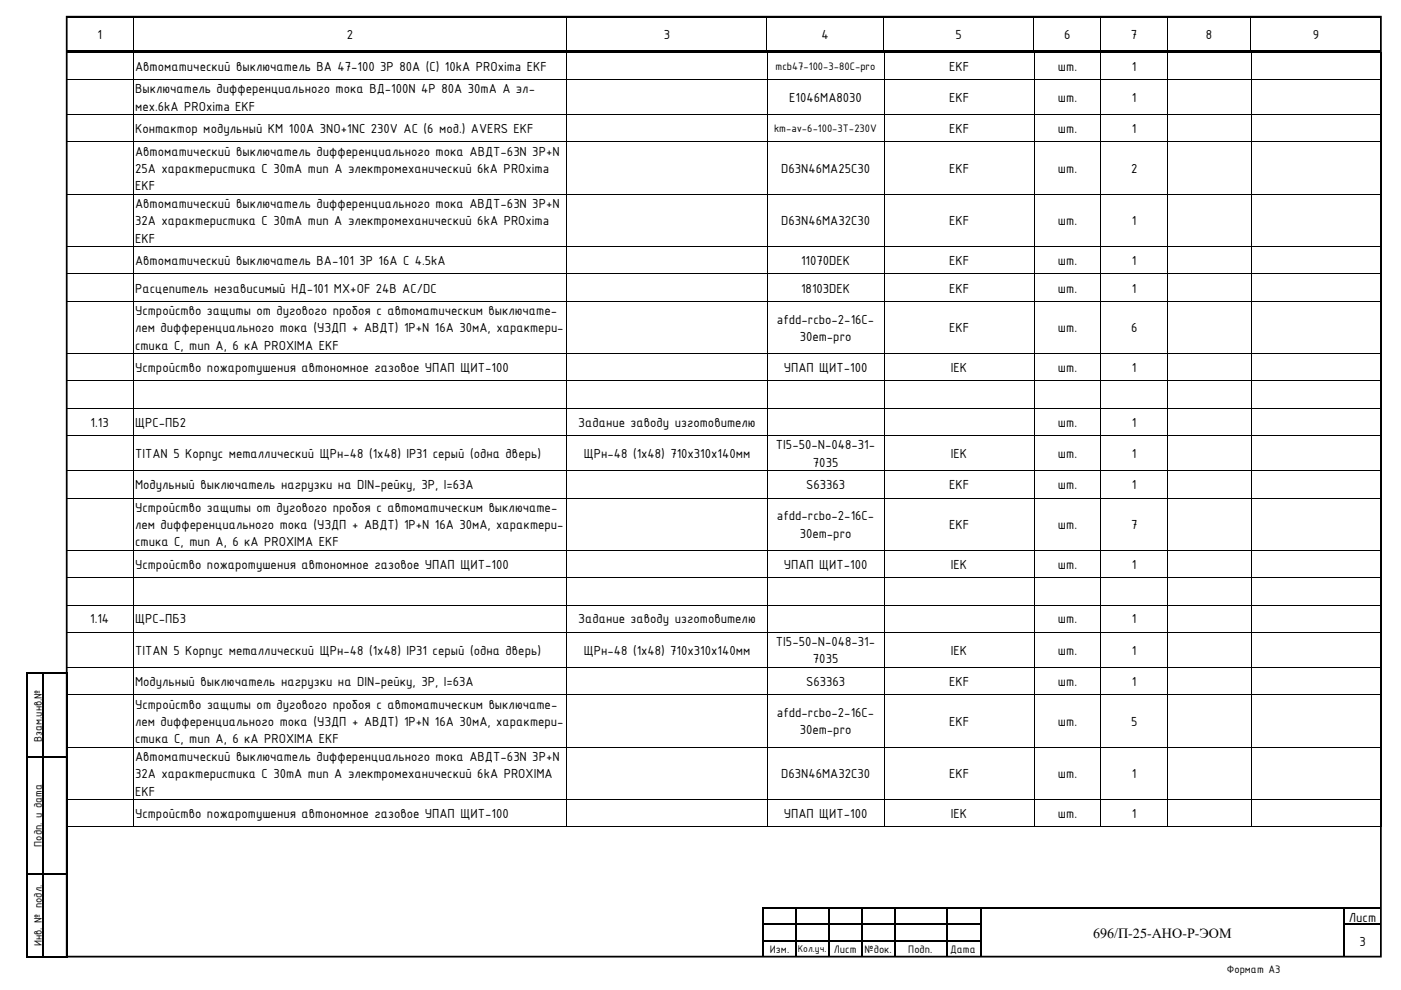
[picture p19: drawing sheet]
<svg xmlns="http://www.w3.org/2000/svg" width="420mm" height="297mm" viewBox="0 0 420 297" stroke-linecap="round" stroke-linejoin="round" font-family="sans-serif">
<defs><g id="words">
<g font-size="4.2">
<text x="29.2" y="11.7">1</text>
<text x="104" y="11.7">2</text>
<text x="199" y="11.7">3</text>
<text x="246.3" y="11.7">4</text>
<text x="286.5" y="11.7">5</text>
<text x="319" y="11.7">6</text>
<text x="339" y="11.7">7</text>
<text x="361.6" y="11.7">8</text>
<text x="393.6" y="11.7">9</text>
<text x="40.5" y="21.2">Автоматический выключатель ВА 47-100 3P 80A (C) 10kA PROxima EKF</text>
<text x="284.5" y="21.2">EKF</text>
<text x="317.2" y="21.2">шт.</text>
<text x="339.4" y="21.2">1</text>
<text x="40.5" y="28">Выключатель дифференциального тока ВД-100N 4P 80A 30mA A эл-</text>
<text x="40.5" y="33.2">мех.6kA PROxima EKF</text>
<text x="236.6" y="30.6">E1046MA8030</text>
<text x="284.5" y="30.6">EKF</text>
<text x="317.2" y="30.6">шт.</text>
<text x="339.4" y="30.6">1</text>
<text x="40.5" y="39.9">Контактор модульный КМ 100A 3NO+1NC 230V AC (6 мод.) AVERS EKF</text>
<text x="284.5" y="39.9">EKF</text>
<text x="317.2" y="39.9">шт.</text>
<text x="339.4" y="39.9">1</text>
<text x="40.5" y="46.7">Автоматический выключатель дифференциального тока АВДТ-63N 3P+N</text>
<text x="40.5" y="51.9">25A характеристика C 30mA тип A электромеханический 6kA PROxima</text>
<text x="234.2" y="51.9">D63N46MA25C30</text>
<text x="284.5" y="51.9">EKF</text>
<text x="317.2" y="51.9">шт.</text>
<text x="339.1" y="51.9">2</text>
<text x="40.5" y="57.1">EKF</text>
<text x="40.5" y="62.4">Автоматический выключатель дифференциального тока АВДТ-63N 3P+N</text>
<text x="40.5" y="67.6">32A характеристика C 30mA тип A электромеханический 6kA PROxima</text>
<text x="234.2" y="67.6">D63N46MA32C30</text>
<text x="284.5" y="67.6">EKF</text>
<text x="317.2" y="67.6">шт.</text>
<text x="339.4" y="67.6">1</text>
<text x="40.5" y="72.8">EKF</text>
<text x="40.5" y="79.6">Автоматический выключатель ВА-101 3P 16A C 4.5kA</text>
<text x="240.2" y="79.6">11070DEK</text>
<text x="284.5" y="79.6">EKF</text>
<text x="317.2" y="79.6">шт.</text>
<text x="339.4" y="79.6">1</text>
<text x="40.5" y="87.8">Расцепитель независимый НД-101 MX+OF 24B AC/DC</text>
<text x="240.2" y="87.8">18103DEK</text>
<text x="284.5" y="87.8">EKF</text>
<text x="317.2" y="87.8">шт.</text>
<text x="339.4" y="87.8">1</text>
<text x="40.5" y="94.5">Устройство защиты от дугового пробоя с автоматическим выключате-</text>
<text x="40.5" y="99.7">лем дифференциального тока (УЗДП + АВДТ) 1Р+N 16А 30мА, характери-</text>
<text x="232.9" y="97.1">afdd-rcbo-2-16C-</text>
<text x="284.5" y="99.7">EKF</text>
<text x="317.2" y="99.7">шт.</text>
<text x="339.1" y="99.7">6</text>
<text x="40.5" y="104.9">стика C, тип A, 6 кА PROXIMA EKF</text>
<text x="239.8" y="102.3">30em-pro</text>
<text x="40.5" y="111.7">Устройство пожаротушения автономное газовое УПАП ЩИТ-100</text>
<text x="235" y="111.7">УПАП ЩИТ-100</text>
<text x="285.1" y="111.7">IEK</text>
<text x="317.2" y="111.7">шт.</text>
<text x="339.4" y="111.7">1</text>
<text x="27.2" y="128">1.13</text>
<text x="40.5" y="128">ЩРС-ПБ2</text>
<text x="173.4" y="128">Задание заводу изготовителю</text>
<text x="317.2" y="128">шт.</text>
<text x="339.4" y="128">1</text>
<text x="40.5" y="137.4">TITAN 5 Корпус металлический ЩРн-48 (1х48) IP31 серый (одна дверь)</text>
<text x="175" y="137.4">ЩРн-48 (1х48) 710х310х140мм</text>
<text x="232.6" y="134.8">TI5-50-N-048-31-</text>
<text x="285.1" y="137.4">IEK</text>
<text x="317.2" y="137.4">шт.</text>
<text x="339.4" y="137.4">1</text>
<text x="243.7" y="140">7035</text>
<text x="40.5" y="146.8">Модульный выключатель нагрузки на DIN-рейку, 3Р, I=63А</text>
<text x="241.7" y="146.8">S63363</text>
<text x="284.5" y="146.8">EKF</text>
<text x="317.2" y="146.8">шт.</text>
<text x="339.4" y="146.8">1</text>
<text x="40.5" y="153.6">Устройство защиты от дугового пробоя с автоматическим выключате-</text>
<text x="40.5" y="158.7">лем дифференциального тока (УЗДП + АВДТ) 1Р+N 16А 30мА, характери-</text>
<text x="232.9" y="156.1">afdd-rcbo-2-16C-</text>
<text x="239.8" y="161.3">30em-pro</text>
<text x="284.5" y="158.7">EKF</text>
<text x="317.2" y="158.7">шт.</text>
<text x="339.1" y="158.7">7</text>
<text x="40.5" y="163.9">стика C, тип A, 6 кА PROXIMA EKF</text>
<text x="40.5" y="170.7">Устройство пожаротушения автономное газовое УПАП ЩИТ-100</text>
<text x="235" y="170.7">УПАП ЩИТ-100</text>
<text x="285.1" y="170.7">IEK</text>
<text x="317.2" y="170.7">шт.</text>
<text x="339.4" y="170.7">1</text>
<text x="27.1" y="187.1">1.14</text>
<text x="40.5" y="187.1">ЩРС-ПБ3</text>
<text x="173.4" y="187.1">Задание заводу изготовителю</text>
<text x="317.2" y="187.1">шт.</text>
<text x="339.4" y="187.1">1</text>
<text x="40.5" y="196.5">TITAN 5 Корпус металлический ЩРн-48 (1х48) IP31 серый (одна дверь)</text>
<text x="175" y="196.5">ЩРн-48 (1х48) 710х310х140мм</text>
<text x="232.6" y="193.8">TI5-50-N-048-31-</text>
<text x="285.1" y="196.5">IEK</text>
<text x="317.2" y="196.5">шт.</text>
<text x="339.4" y="196.5">1</text>
<text x="243.7" y="199">7035</text>
<text x="40.5" y="205.8">Модульный выключатель нагрузки на DIN-рейку, 3Р, I=63А</text>
<text x="241.7" y="205.8">S63363</text>
<text x="284.5" y="205.8">EKF</text>
<text x="317.2" y="205.8">шт.</text>
<text x="339.4" y="205.8">1</text>
<text x="40.5" y="212.6">Устройство защиты от дугового пробоя с автоматическим выключате-</text>
<text x="232.9" y="215.2">afdd-rcbo-2-16C-</text>
<text x="40.5" y="217.7">лем дифференциального тока (УЗДП + АВДТ) 1Р+N 16А 30мА, характери-</text>
<text x="239.8" y="220.3">30em-pro</text>
<text x="284.5" y="217.7">EKF</text>
<text x="317.2" y="217.7">шт.</text>
<text x="339.1" y="217.7">5</text>
<text x="40.5" y="223">стика C, тип A, 6 кА PROXIMA EKF</text>
<text x="40.5" y="228.3">Автоматический выключатель дифференциального тока АВДТ-63N 3P+N</text>
<text x="40.5" y="233.5">32A характеристика C 30mA тип A электромеханический 6kA PROXIMA</text>
<text x="234.2" y="233.5">D63N46MA32C30</text>
<text x="284.5" y="233.5">EKF</text>
<text x="317.2" y="233.5">шт.</text>
<text x="339.4" y="233.5">1</text>
<text x="40.5" y="238.7">EKF</text>
<text x="40.5" y="245.4">Устройство пожаротушения автономное газовое УПАП ЩИТ-100</text>
<text x="235" y="245.4">УПАП ЩИТ-100</text>
<text x="285.1" y="245.4">IEK</text>
<text x="317.2" y="245.4">шт.</text>
<text x="339.4" y="245.4">1</text>
<text x="327.7" y="281.3">696/П-25-АНО-Р-ЭОМ</text>
<text x="404.4" y="276.6">Лист</text>
<text x="407.5" y="283.8">3</text>
</g>
<g font-size="3.5">
<text x="232.5" y="21">mcb47-100-3-80C-pro</text>
<text x="232.1" y="39.7">km-av-6-100-3T-230V</text>
<text x="12.6" y="222.6" transform="rotate(-90 12.6 222.6)">Взам.инв.№</text>
<text x="12.6" y="254" transform="rotate(-90 12.6 254)">Подп. и дата</text>
<text x="12.6" y="283.8" transform="rotate(-90 12.6 283.8)">Инв. № подл.</text>
<text x="230.8" y="286">Изм.</text>
<text x="250" y="286">Лист</text>
<text x="259.2" y="286">№док.</text>
<text x="272.3" y="286">Подп.</text>
<text x="284.8" y="286">Дата</text>
<text x="367.8" y="291.8">Формат А3</text>
</g>
<text font-size="3.2" x="239.2" y="285.7">Кол.уч.</text>
</g></defs>
<g fill="#000">
<path d="M19.8 5.5h.2z" fill-rule="evenodd"/>
<path d="M19.8 5h.2v.5h-.2z" fill-rule="evenodd"/>
<path d="M19.8 15h20v.5h-20z" fill-rule="evenodd"/>
<path d="M19.9 15.5l.2 .2z" fill-rule="evenodd"/>
<path d="M19.9 15.5l.2 .2z" fill-rule="evenodd"/>
<path d="M20 5h19.8v.5h-19.8z" fill-rule="evenodd"/>
<path d="M39.8 5.5h.2z" fill-rule="evenodd"/>
<path d="M39.8 5h.5v.5h-.5z" fill-rule="evenodd"/>
<path d="M39.8 15h.5v.5h-.5z" fill-rule="evenodd"/>
<path d="M39.9 15.5l.1 .2z" fill-rule="evenodd"/>
<path d="M40.3 5h129.5v.5h-129.5z" fill-rule="evenodd"/>
<path d="M40.3 15h129.5v.5h-129.5z" fill-rule="evenodd"/>
<path d="M169.8 5.5h.2z" fill-rule="evenodd"/>
<path d="M169.8 5h.5v.5h-.5z" fill-rule="evenodd"/>
<path d="M169.8 15h.5v.5h-.5z" fill-rule="evenodd"/>
<path d="M169.9 15.5l.2 .2z" fill-rule="evenodd"/>
<path d="M170.3 5h59.6v.5h-59.6z" fill-rule="evenodd"/>
<path d="M170.3 15h59.6v.5h-59.6z" fill-rule="evenodd"/>
<path d="M229.9 5.5h.1z" fill-rule="evenodd"/>
<path d="M229.9 5h.5v.5h-.5z" fill-rule="evenodd"/>
<path d="M229.9 15h.5v.5h-.5z" fill-rule="evenodd"/>
<path d="M229.9 15.5l.2 .2z" fill-rule="evenodd"/>
<path d="M230.4 5h34.5v.5h-34.5z" fill-rule="evenodd"/>
<path d="M230.4 15h34.5v.5h-34.5z" fill-rule="evenodd"/>
<path d="M264.9 5.5h.1z" fill-rule="evenodd"/>
<path d="M264.9 5h.5v.5h-.5z" fill-rule="evenodd"/>
<path d="M264.9 15h.5v.5h-.5z" fill-rule="evenodd"/>
<path d="M264.9 15.5l.2 .2z" fill-rule="evenodd"/>
<path d="M265.4 5h44.5v.5h-44.5z" fill-rule="evenodd"/>
<path d="M265.4 15h44.5v.5h-44.5z" fill-rule="evenodd"/>
<path d="M309.9 5.5h.1z" fill-rule="evenodd"/>
<path d="M309.9 5h.5v.5h-.5z" fill-rule="evenodd"/>
<path d="M309.9 15h.5v.5h-.5z" fill-rule="evenodd"/>
<path d="M310 15.5l.1 .2z" fill-rule="evenodd"/>
<path d="M310.4 5h19.5v.5h-19.5z" fill-rule="evenodd"/>
<path d="M310.4 15h19.5v.5h-19.5z" fill-rule="evenodd"/>
<path d="M329.9 5.5h.2z" fill-rule="evenodd"/>
<path d="M329.9 5h.5v.5h-.5z" fill-rule="evenodd"/>
<path d="M329.9 15h.5v.5h-.5z" fill-rule="evenodd"/>
<path d="M330 15.5l.2 .2z" fill-rule="evenodd"/>
<path d="M330.4 5h19.5v.5h-19.5z" fill-rule="evenodd"/>
<path d="M330.4 15h19.5v.5h-19.5z" fill-rule="evenodd"/>
<path d="M349.9 5.5h.1z" fill-rule="evenodd"/>
<path d="M349.9 5h.5v.5h-.5z" fill-rule="evenodd"/>
<path d="M349.9 15h.5v.5h-.5z" fill-rule="evenodd"/>
<path d="M350 15.5l.1 .2z" fill-rule="evenodd"/>
<path d="M350.4 5h24.5v.5h-24.5z" fill-rule="evenodd"/>
<path d="M350.4 15h24.5v.5h-24.5z" fill-rule="evenodd"/>
<path d="M374.9 5.5h.2z" fill-rule="evenodd"/>
<path d="M374.9 5h.5v.5h-.5z" fill-rule="evenodd"/>
<path d="M374.9 15h.5v.5h-.5z" fill-rule="evenodd"/>
<path d="M375 15.5l.2 .2z" fill-rule="evenodd"/>
<path d="M375.4 5h38.5v.5h-38.5z" fill-rule="evenodd"/>
<path d="M375.4 15h38.5v.5h-38.5z" fill-rule="evenodd"/>
<path d="M413.9 5.5h.2z" fill-rule="evenodd"/>
<path d="M413.9 5h.2v.5h-.2z" fill-rule="evenodd"/>
<path d="M413.9 15h.2v.5h-.2z" fill-rule="evenodd"/>
<path d="M414 15.5l.1 .2z" fill-rule="evenodd"/>
<path d="M414 15.5l.1 .2z" fill-rule="evenodd"/>
<path d="M19.9 23.7l.2 .2z" fill-rule="evenodd"/>
<path d="M19.9 34.3l.2 .2z" fill-rule="evenodd"/>
<path d="M39.9 23.7l.1 .2z" fill-rule="evenodd"/>
<path d="M39.9 34.3l.1 .2z" fill-rule="evenodd"/>
<path d="M169.9 23.7l.2 .2z" fill-rule="evenodd"/>
<path d="M169.9 34.3l.2 .2z" fill-rule="evenodd"/>
<path d="M229.9 23.7l.2 .2z" fill-rule="evenodd"/>
<path d="M229.9 34.3l.2 .2z" fill-rule="evenodd"/>
<path d="M264.9 23.7l.2 .2z" fill-rule="evenodd"/>
<path d="M264.9 34.3l.2 .2z" fill-rule="evenodd"/>
<path d="M310 23.7l.1 .2z" fill-rule="evenodd"/>
<path d="M310 34.3l.1 .2z" fill-rule="evenodd"/>
<path d="M330 23.7l.2 .2z" fill-rule="evenodd"/>
<path d="M330 34.3l.2 .2z" fill-rule="evenodd"/>
<path d="M350 23.7l.1 .2z" fill-rule="evenodd"/>
<path d="M350 34.3l.1 .2z" fill-rule="evenodd"/>
<path d="M375 23.7l.2 .2z" fill-rule="evenodd"/>
<path d="M375 34.3l.2 .2z" fill-rule="evenodd"/>
<path d="M414 23.7l.1 .2z" fill-rule="evenodd"/>
<path d="M414 34.3l.1 .2z" fill-rule="evenodd"/>
<path d="M19.9 42.5l.2 .1z" fill-rule="evenodd"/>
<path d="M19.9 58.2l.2 .1z" fill-rule="evenodd"/>
<path d="M39.9 42.5l.1 .1z" fill-rule="evenodd"/>
<path d="M39.9 58.2l.1 .1z" fill-rule="evenodd"/>
<path d="M169.9 42.5l.2 .1z" fill-rule="evenodd"/>
<path d="M169.9 58.2l.2 .1z" fill-rule="evenodd"/>
<path d="M229.9 42.5l.2 .1z" fill-rule="evenodd"/>
<path d="M229.9 58.2l.2 .1z" fill-rule="evenodd"/>
<path d="M264.9 42.5l.2 .1z" fill-rule="evenodd"/>
<path d="M264.9 58.2l.2 .1z" fill-rule="evenodd"/>
<path d="M310 42.5l.1 .1z" fill-rule="evenodd"/>
<path d="M310 58.2l.1 .1z" fill-rule="evenodd"/>
<path d="M330 42.5l.2 .1z" fill-rule="evenodd"/>
<path d="M330 58.2l.2 .1z" fill-rule="evenodd"/>
<path d="M350 42.5l.1 .1z" fill-rule="evenodd"/>
<path d="M350 58.2l.1 .1z" fill-rule="evenodd"/>
<path d="M375 42.5l.2 .1z" fill-rule="evenodd"/>
<path d="M375 58.2l.2 .1z" fill-rule="evenodd"/>
<path d="M414 42.5l.1 .1z" fill-rule="evenodd"/>
<path d="M414 58.2l.1 .1z" fill-rule="evenodd"/>
<path d="M19.9 73.9l.2 .2z" fill-rule="evenodd"/>
<path d="M39.9 73.9l.1 .2z" fill-rule="evenodd"/>
<path d="M169.9 73.9l.2 .2z" fill-rule="evenodd"/>
<path d="M229.9 73.9l.2 .2z" fill-rule="evenodd"/>
<path d="M264.9 73.9l.2 .2z" fill-rule="evenodd"/>
<path d="M310 73.9l.1 .2z" fill-rule="evenodd"/>
<path d="M330 73.9l.2 .2z" fill-rule="evenodd"/>
<path d="M350 73.9l.1 .2z" fill-rule="evenodd"/>
<path d="M375 73.9l.2 .2z" fill-rule="evenodd"/>
<path d="M414 73.9l.1 .2z" fill-rule="evenodd"/>
<path d="M19.9 82.1l.2 .2z" fill-rule="evenodd"/>
<path d="M19.9 90.3l.2 .2z" fill-rule="evenodd"/>
<path d="M39.9 82.1l.1 .2z" fill-rule="evenodd"/>
<path d="M39.9 90.3l.1 .2z" fill-rule="evenodd"/>
<path d="M169.9 82.1l.2 .2z" fill-rule="evenodd"/>
<path d="M169.9 90.3l.2 .2z" fill-rule="evenodd"/>
<path d="M229.9 82.1l.2 .2z" fill-rule="evenodd"/>
<path d="M229.9 90.3l.2 .2z" fill-rule="evenodd"/>
<path d="M264.9 82.1l.2 .2z" fill-rule="evenodd"/>
<path d="M264.9 90.3l.2 .2z" fill-rule="evenodd"/>
<path d="M310 82.1l.1 .2z" fill-rule="evenodd"/>
<path d="M310 90.3l.1 .2z" fill-rule="evenodd"/>
<path d="M330 82.1l.2 .2z" fill-rule="evenodd"/>
<path d="M330 90.3l.2 .2z" fill-rule="evenodd"/>
<path d="M350 82.1l.1 .2z" fill-rule="evenodd"/>
<path d="M350 90.3l.1 .2z" fill-rule="evenodd"/>
<path d="M375 82.1l.2 .2z" fill-rule="evenodd"/>
<path d="M375 90.3l.2 .2z" fill-rule="evenodd"/>
<path d="M414 82.1l.1 .2z" fill-rule="evenodd"/>
<path d="M414 90.3l.1 .2z" fill-rule="evenodd"/>
<path d="M19.9 106l.2 .2z" fill-rule="evenodd"/>
<path d="M19.9 114.2l.2 .2z" fill-rule="evenodd"/>
<path d="M39.9 106l.1 .2z" fill-rule="evenodd"/>
<path d="M39.9 114.2l.1 .2z" fill-rule="evenodd"/>
<path d="M169.9 106l.2 .2z" fill-rule="evenodd"/>
<path d="M169.9 114.2l.2 .2z" fill-rule="evenodd"/>
<path d="M229.9 106l.2 .2z" fill-rule="evenodd"/>
<path d="M229.9 114.2l.2 .2z" fill-rule="evenodd"/>
<path d="M264.9 106l.2 .2z" fill-rule="evenodd"/>
<path d="M264.9 114.2l.2 .2z" fill-rule="evenodd"/>
<path d="M310 106l.1 .2z" fill-rule="evenodd"/>
<path d="M310 114.2l.1 .2z" fill-rule="evenodd"/>
<path d="M330 106l.2 .2z" fill-rule="evenodd"/>
<path d="M330 114.2l.2 .2z" fill-rule="evenodd"/>
<path d="M350 106l.1 .2z" fill-rule="evenodd"/>
<path d="M350 114.2l.1 .2z" fill-rule="evenodd"/>
<path d="M375 106l.2 .2z" fill-rule="evenodd"/>
<path d="M375 114.2l.2 .2z" fill-rule="evenodd"/>
<path d="M414 106l.1 .2z" fill-rule="evenodd"/>
<path d="M414 114.2l.1 .2z" fill-rule="evenodd"/>
<path d="M19.9 122.4l.2 .2z" fill-rule="evenodd"/>
<path d="M19.9 130.6l.2 .1z" fill-rule="evenodd"/>
<path d="M39.9 122.4l.1 .2z" fill-rule="evenodd"/>
<path d="M39.9 130.6l.1 .1z" fill-rule="evenodd"/>
<path d="M169.9 122.4l.2 .2z" fill-rule="evenodd"/>
<path d="M169.9 130.6l.2 .1z" fill-rule="evenodd"/>
<path d="M229.9 122.4l.2 .2z" fill-rule="evenodd"/>
<path d="M229.9 130.6l.2 .1z" fill-rule="evenodd"/>
<path d="M264.9 122.4l.2 .2z" fill-rule="evenodd"/>
<path d="M264.9 130.6l.2 .1z" fill-rule="evenodd"/>
<path d="M310 122.4l.1 .2z" fill-rule="evenodd"/>
<path d="M310 130.6l.1 .1z" fill-rule="evenodd"/>
<path d="M330 122.4l.2 .2z" fill-rule="evenodd"/>
<path d="M330 130.6l.2 .1z" fill-rule="evenodd"/>
<path d="M350 122.4l.1 .2z" fill-rule="evenodd"/>
<path d="M350 130.6l.1 .1z" fill-rule="evenodd"/>
<path d="M375 122.4l.2 .2z" fill-rule="evenodd"/>
<path d="M375 130.6l.2 .1z" fill-rule="evenodd"/>
<path d="M414 122.4l.1 .2z" fill-rule="evenodd"/>
<path d="M414 130.6l.1 .1z" fill-rule="evenodd"/>
<path d="M19.9 141.1l.2 .2z" fill-rule="evenodd"/>
<path d="M19.9 149.3l.2 .2z" fill-rule="evenodd"/>
<path d="M39.9 141.1l.1 .2z" fill-rule="evenodd"/>
<path d="M39.9 149.3l.1 .2z" fill-rule="evenodd"/>
<path d="M169.9 141.1l.2 .2z" fill-rule="evenodd"/>
<path d="M169.9 149.3l.2 .2z" fill-rule="evenodd"/>
<path d="M229.9 141.1l.2 .2z" fill-rule="evenodd"/>
<path d="M229.9 149.3l.2 .2z" fill-rule="evenodd"/>
<path d="M264.9 141.1l.2 .2z" fill-rule="evenodd"/>
<path d="M264.9 149.3l.2 .2z" fill-rule="evenodd"/>
<path d="M310 141.1l.1 .2z" fill-rule="evenodd"/>
<path d="M310 149.3l.1 .2z" fill-rule="evenodd"/>
<path d="M330 141.1l.2 .2z" fill-rule="evenodd"/>
<path d="M330 149.3l.2 .2z" fill-rule="evenodd"/>
<path d="M350 141.1l.1 .2z" fill-rule="evenodd"/>
<path d="M350 149.3l.1 .2z" fill-rule="evenodd"/>
<path d="M375 141.1l.2 .2z" fill-rule="evenodd"/>
<path d="M375 149.3l.2 .2z" fill-rule="evenodd"/>
<path d="M414 141.1l.1 .2z" fill-rule="evenodd"/>
<path d="M414 149.3l.1 .2z" fill-rule="evenodd"/>
<path d="M19.9 165l.2 .2z" fill-rule="evenodd"/>
<path d="M19.9 173.2l.2 .2z" fill-rule="evenodd"/>
<path d="M39.9 165l.1 .2z" fill-rule="evenodd"/>
<path d="M39.9 173.2l.1 .2z" fill-rule="evenodd"/>
<path d="M169.9 165l.2 .2z" fill-rule="evenodd"/>
<path d="M169.9 173.2l.2 .2z" fill-rule="evenodd"/>
<path d="M229.9 165l.2 .2z" fill-rule="evenodd"/>
<path d="M229.9 173.2l.2 .2z" fill-rule="evenodd"/>
<path d="M264.9 165l.2 .2z" fill-rule="evenodd"/>
<path d="M264.9 173.2l.2 .2z" fill-rule="evenodd"/>
<path d="M310 165l.1 .2z" fill-rule="evenodd"/>
<path d="M310 173.2l.1 .2z" fill-rule="evenodd"/>
<path d="M330 165l.2 .2z" fill-rule="evenodd"/>
<path d="M330 173.2l.2 .2z" fill-rule="evenodd"/>
<path d="M350 165l.1 .2z" fill-rule="evenodd"/>
<path d="M350 173.2l.1 .2z" fill-rule="evenodd"/>
<path d="M375 165l.2 .2z" fill-rule="evenodd"/>
<path d="M375 173.2l.2 .2z" fill-rule="evenodd"/>
<path d="M414 165l.1 .2z" fill-rule="evenodd"/>
<path d="M414 173.2l.1 .2z" fill-rule="evenodd"/>
<path d="M19.9 181.4l.2 .2z" fill-rule="evenodd"/>
<path d="M19.9 189.6l.2 .2z" fill-rule="evenodd"/>
<path d="M39.9 181.4l.1 .2z" fill-rule="evenodd"/>
<path d="M39.9 189.6l.1 .2z" fill-rule="evenodd"/>
<path d="M169.9 181.4l.2 .2z" fill-rule="evenodd"/>
<path d="M169.9 189.6l.2 .2z" fill-rule="evenodd"/>
<path d="M229.9 181.4l.2 .2z" fill-rule="evenodd"/>
<path d="M229.9 189.6l.2 .2z" fill-rule="evenodd"/>
<path d="M264.9 181.4l.2 .2z" fill-rule="evenodd"/>
<path d="M264.9 189.6l.2 .2z" fill-rule="evenodd"/>
<path d="M310 181.4l.1 .2z" fill-rule="evenodd"/>
<path d="M310 189.6l.1 .2z" fill-rule="evenodd"/>
<path d="M330 181.4l.2 .2z" fill-rule="evenodd"/>
<path d="M330 189.6l.2 .2z" fill-rule="evenodd"/>
<path d="M350 181.4l.1 .2z" fill-rule="evenodd"/>
<path d="M350 189.6l.1 .2z" fill-rule="evenodd"/>
<path d="M375 181.4l.2 .2z" fill-rule="evenodd"/>
<path d="M375 189.6l.2 .2z" fill-rule="evenodd"/>
<path d="M414 181.4l.1 .2z" fill-rule="evenodd"/>
<path d="M414 189.6l.1 .2z" fill-rule="evenodd"/>
<path d="M7.7 201.8h.6v.5h-.6z" fill-rule="evenodd"/>
<path d="M7.7 201.8h.6v.5h-.6z" fill-rule="evenodd"/>
<path d="M8.3 201.8h4.4v.5h-4.4z" fill-rule="evenodd"/>
<path d="M12.7 202.3h.6z" fill-rule="evenodd"/>
<path d="M12.7 201.8h.6v.5h-.6z" fill-rule="evenodd"/>
<path d="M13.3 201.8h6.5v.5h-6.5z" fill-rule="evenodd"/>
<path d="M19.8 201.8h.5v.5h-.5z" fill-rule="evenodd"/>
<path d="M19.8 201.8h.5v.5h-.5z" fill-rule="evenodd"/>
<path d="M19.9 200.1l.2 .2z" fill-rule="evenodd"/>
<path d="M19.9 208.3l.2 .2z" fill-rule="evenodd"/>
<path d="M39.9 200.1l.1 .2z" fill-rule="evenodd"/>
<path d="M39.9 208.3l.1 .2z" fill-rule="evenodd"/>
<path d="M169.9 200.1l.2 .2z" fill-rule="evenodd"/>
<path d="M169.9 208.3l.2 .2z" fill-rule="evenodd"/>
<path d="M229.9 200.1l.2 .2z" fill-rule="evenodd"/>
<path d="M229.9 208.3l.2 .2z" fill-rule="evenodd"/>
<path d="M264.9 200.1l.2 .2z" fill-rule="evenodd"/>
<path d="M264.9 208.3l.2 .2z" fill-rule="evenodd"/>
<path d="M310 200.1l.1 .2z" fill-rule="evenodd"/>
<path d="M310 208.3l.1 .2z" fill-rule="evenodd"/>
<path d="M330 200.1l.2 .2z" fill-rule="evenodd"/>
<path d="M330 208.3l.2 .2z" fill-rule="evenodd"/>
<path d="M350 200.1l.1 .2z" fill-rule="evenodd"/>
<path d="M350 208.3l.1 .2z" fill-rule="evenodd"/>
<path d="M375 200.1l.2 .2z" fill-rule="evenodd"/>
<path d="M375 208.3l.2 .2z" fill-rule="evenodd"/>
<path d="M414 200.1l.1 .2z" fill-rule="evenodd"/>
<path d="M414 208.3l.1 .2z" fill-rule="evenodd"/>
<path d="M7.7 202.3h.6v24.5h-.6z" fill-rule="evenodd"/>
<path d="M7.7 226.8h.6v.6h-.6z" fill-rule="evenodd"/>
<path d="M8.3 226.8h4.4v.5h-4.4z" fill-rule="evenodd"/>
<path d="M12.7 202.3h.6v24.5h-.6z" fill-rule="evenodd"/>
<path d="M12.7 226.8h.6v.6h-.6z" fill-rule="evenodd"/>
<path d="M13.3 226.8h6.5v.5h-6.5z" fill-rule="evenodd"/>
<path d="M19.8 202.3h.5v24.5h-.5z" fill-rule="evenodd"/>
<path d="M19.8 226.8h.5v.6h-.5z" fill-rule="evenodd"/>
<path d="M19.9 224.1l.2 .1z" fill-rule="evenodd"/>
<path d="M19.9 239.8l.2 .2z" fill-rule="evenodd"/>
<path d="M39.9 224.1l.1 .1z" fill-rule="evenodd"/>
<path d="M39.9 239.8l.1 .2z" fill-rule="evenodd"/>
<path d="M169.9 224.1l.2 .1z" fill-rule="evenodd"/>
<path d="M169.9 239.8l.2 .2z" fill-rule="evenodd"/>
<path d="M229.9 224.1l.2 .1z" fill-rule="evenodd"/>
<path d="M229.9 239.8l.2 .2z" fill-rule="evenodd"/>
<path d="M264.9 224.1l.2 .1z" fill-rule="evenodd"/>
<path d="M264.9 239.8l.2 .2z" fill-rule="evenodd"/>
<path d="M310 224.1l.1 .1z" fill-rule="evenodd"/>
<path d="M310 239.8l.1 .2z" fill-rule="evenodd"/>
<path d="M330 224.1l.2 .1z" fill-rule="evenodd"/>
<path d="M330 239.8l.2 .2z" fill-rule="evenodd"/>
<path d="M350 224.1l.1 .1z" fill-rule="evenodd"/>
<path d="M350 239.8l.1 .2z" fill-rule="evenodd"/>
<path d="M375 224.1l.2 .1z" fill-rule="evenodd"/>
<path d="M375 239.8l.2 .2z" fill-rule="evenodd"/>
<path d="M414 224.1l.1 .1z" fill-rule="evenodd"/>
<path d="M414 239.8l.1 .2z" fill-rule="evenodd"/>
<path d="M19.9 248l.2 .2z" fill-rule="evenodd"/>
<path d="M19.9 248l.2 .2z" fill-rule="evenodd"/>
<path d="M39.9 248l.1 .2z" fill-rule="evenodd"/>
<path d="M169.9 248l.2 .2z" fill-rule="evenodd"/>
<path d="M229.9 248l.2 .2z" fill-rule="evenodd"/>
<path d="M264.9 248l.2 .2z" fill-rule="evenodd"/>
<path d="M310 248l.1 .2z" fill-rule="evenodd"/>
<path d="M330 248l.2 .2z" fill-rule="evenodd"/>
<path d="M350 248l.1 .2z" fill-rule="evenodd"/>
<path d="M375 248l.2 .2z" fill-rule="evenodd"/>
<path d="M414 248l.1 .2z" fill-rule="evenodd"/>
<path d="M414 248l.1 .2z" fill-rule="evenodd"/>
<path d="M7.7 227.4h.6v34.4h-.6z" fill-rule="evenodd"/>
<path d="M7.7 261.8h.6v.6h-.6z" fill-rule="evenodd"/>
<path d="M8.3 261.8h4.4v.5h-4.4z" fill-rule="evenodd"/>
<path d="M12.7 227.4h.6v34.4h-.6z" fill-rule="evenodd"/>
<path d="M12.7 261.8h.6v.6h-.6z" fill-rule="evenodd"/>
<path d="M13.3 261.8h6.5v.5h-6.5z" fill-rule="evenodd"/>
<path d="M19.8 227.4h.5v34.4h-.5z" fill-rule="evenodd"/>
<path d="M19.8 261.8h.5v.6h-.5z" fill-rule="evenodd"/>
<path d="M228.5 272.1h.5v.5h-.5z" fill-rule="evenodd"/>
<path d="M228.5 272.1h.5v.5h-.5z" fill-rule="evenodd"/>
<path d="M228.5 272.6h.5v4.5h-.5z" fill-rule="evenodd"/>
<path d="M228.5 277.1h.5v.5h-.5z" fill-rule="evenodd"/>
<path d="M229 272.1h9.4v.5h-9.4z" fill-rule="evenodd"/>
<path d="M229 277.1h9.4v.5h-9.4z" fill-rule="evenodd"/>
<path d="M238.4 272.6h.6z" fill-rule="evenodd"/>
<path d="M238.4 272.1h.6v.5h-.6z" fill-rule="evenodd"/>
<path d="M238.4 272.6h.6v4.5h-.6z" fill-rule="evenodd"/>
<path d="M238.4 277.1h.6v.5h-.6z" fill-rule="evenodd"/>
<path d="M239 272.1h9.4v.5h-9.4z" fill-rule="evenodd"/>
<path d="M239 277.1h9.4v.5h-9.4z" fill-rule="evenodd"/>
<path d="M248.4 272.6h.5z" fill-rule="evenodd"/>
<path d="M248.4 272.1h.5v.5h-.5z" fill-rule="evenodd"/>
<path d="M248.4 272.6h.5v4.5h-.5z" fill-rule="evenodd"/>
<path d="M248.4 277.1h.5v.5h-.5z" fill-rule="evenodd"/>
<path d="M248.9 272.1h9.4v.5h-9.4z" fill-rule="evenodd"/>
<path d="M248.9 277.1h9.4v.5h-9.4z" fill-rule="evenodd"/>
<path d="M258.3 272.6h.5z" fill-rule="evenodd"/>
<path d="M258.3 272.1h.5v.5h-.5z" fill-rule="evenodd"/>
<path d="M258.3 272.6h.5v4.5h-.5z" fill-rule="evenodd"/>
<path d="M258.3 277.1h.5v.5h-.5z" fill-rule="evenodd"/>
<path d="M258.8 272.1h9.4v.5h-9.4z" fill-rule="evenodd"/>
<path d="M258.8 277.1h9.4v.5h-9.4z" fill-rule="evenodd"/>
<path d="M268.2 272.6h.5z" fill-rule="evenodd"/>
<path d="M268.2 272.1h.5v.5h-.5z" fill-rule="evenodd"/>
<path d="M268.2 272.6h.5v4.5h-.5z" fill-rule="evenodd"/>
<path d="M268.2 277.1h.5v.5h-.5z" fill-rule="evenodd"/>
<path d="M268.7 272.1h14.8v.5h-14.8z" fill-rule="evenodd"/>
<path d="M268.7 277.1h14.8v.5h-14.8z" fill-rule="evenodd"/>
<path d="M283.5 272.6h.5z" fill-rule="evenodd"/>
<path d="M283.5 272.1h.5v.5h-.5z" fill-rule="evenodd"/>
<path d="M283.5 272.6h.5v4.5h-.5z" fill-rule="evenodd"/>
<path d="M283.5 277.1h.5v.5h-.5z" fill-rule="evenodd"/>
<path d="M284 272.1h9.8v.5h-9.8z" fill-rule="evenodd"/>
<path d="M284 277.1h9.8v.5h-9.8z" fill-rule="evenodd"/>
<path d="M293.8 272.6h.5z" fill-rule="evenodd"/>
<path d="M293.8 272.1h.5v.5h-.5z" fill-rule="evenodd"/>
<path d="M293.8 272.6h.5v4.5h-.5z" fill-rule="evenodd"/>
<path d="M293.8 277.1h.5v.5h-.5z" fill-rule="evenodd"/>
<path d="M294.3 272.1h108.4v.5h-108.4z" fill-rule="evenodd"/>
<path d="M402.7 272.6h.5z" fill-rule="evenodd"/>
<path d="M402.7 272.1h.5v.5h-.5z" fill-rule="evenodd"/>
<path d="M402.7 272.6h.5v4.5h-.5z" fill-rule="evenodd"/>
<path d="M402.7 277.1h.5v.5h-.5z" fill-rule="evenodd"/>
<path d="M403.2 272.1h10.6v.5h-10.6z" fill-rule="evenodd"/>
<path d="M403.2 277.1h10.6v.5h-10.6z" fill-rule="evenodd"/>
<path d="M413.8 272.6h.1z" fill-rule="evenodd"/>
<path d="M413.8 272.1h.1v.5h-.1z" fill-rule="evenodd"/>
<path d="M413.8 277.1h.1v.5h-.1z" fill-rule="evenodd"/>
<path d="M7.7 262.4h.6v24.4h-.6z" fill-rule="evenodd"/>
<path d="M7.7 286.8h.6v.5h-.6z" fill-rule="evenodd"/>
<path d="M7.7 286.8h.6v.5h-.6z" fill-rule="evenodd"/>
<path d="M8.3 286.8h4.4v.5h-4.4z" fill-rule="evenodd"/>
<path d="M12.7 262.4h.6v24.4h-.6z" fill-rule="evenodd"/>
<path d="M12.7 286.8h.6v.5h-.6z" fill-rule="evenodd"/>
<path d="M13.3 286.8h6.5v.5h-6.5z" fill-rule="evenodd"/>
<path d="M19.8 262.4h.5v24.4h-.5z" fill-rule="evenodd"/>
<path d="M19.8 286.8h.5v.5h-.5z" fill-rule="evenodd"/>
<path d="M19.8 286.8h.5v.5h-.5z" fill-rule="evenodd"/>
<path d="M228.5 277.6h.5v4.5h-.5z" fill-rule="evenodd"/>
<path d="M228.5 282.1h.5v.6h-.5z" fill-rule="evenodd"/>
<path d="M228.5 282.7h.5v4.4h-.5z" fill-rule="evenodd"/>
<path d="M229 282.1h9.4v.5h-9.4z" fill-rule="evenodd"/>
<path d="M238.4 277.6h.6v4.5h-.6z" fill-rule="evenodd"/>
<path d="M238.4 282.1h.6v.6h-.6z" fill-rule="evenodd"/>
<path d="M238.4 282.7h.6v4.4h-.6z" fill-rule="evenodd"/>
<path d="M239 282.1h9.4v.5h-9.4z" fill-rule="evenodd"/>
<path d="M248.4 277.6h.5v4.5h-.5z" fill-rule="evenodd"/>
<path d="M248.4 282.1h.5v.6h-.5z" fill-rule="evenodd"/>
<path d="M248.4 282.7h.5v4.4h-.5z" fill-rule="evenodd"/>
<path d="M248.9 282.1h9.4v.5h-9.4z" fill-rule="evenodd"/>
<path d="M258.3 277.6h.5v4.5h-.5z" fill-rule="evenodd"/>
<path d="M258.3 282.1h.5v.6h-.5z" fill-rule="evenodd"/>
<path d="M258.3 282.7h.5v4.4h-.5z" fill-rule="evenodd"/>
<path d="M258.8 282.1h9.4v.5h-9.4z" fill-rule="evenodd"/>
<path d="M268.2 277.6h.5v4.5h-.5z" fill-rule="evenodd"/>
<path d="M268.2 282.1h.5v.6h-.5z" fill-rule="evenodd"/>
<path d="M268.2 282.7h.5v4.4h-.5z" fill-rule="evenodd"/>
<path d="M268.7 282.1h14.8v.5h-14.8z" fill-rule="evenodd"/>
<path d="M283.5 277.6h.5v4.5h-.5z" fill-rule="evenodd"/>
<path d="M283.5 282.1h.5v.6h-.5z" fill-rule="evenodd"/>
<path d="M283.5 282.7h.5v4.4h-.5z" fill-rule="evenodd"/>
<path d="M284 282.1h9.8v.5h-9.8z" fill-rule="evenodd"/>
<path d="M293.8 277.6h.5v4.5h-.5z" fill-rule="evenodd"/>
<path d="M293.8 282.1h.5v.6h-.5z" fill-rule="evenodd"/>
<path d="M293.8 282.7h.5v4.4h-.5z" fill-rule="evenodd"/>
<path d="M402.7 277.6h.5v4.5h-.5z" fill-rule="evenodd"/>
<path d="M402.7 282.1h.5v.6h-.5z" fill-rule="evenodd"/>
<path d="M402.7 282.7h.5v4.4h-.5z" fill-rule="evenodd"/>
<path d="M413.8 282.1h.1v.6h-.1z" fill-rule="evenodd"/>
</g>
<g fill="none" stroke="#000" stroke-width=".3">
<path d="M19.9 5.5v9.5M20 15.7v8M20.1 15.6h19.8M39.9 5.5v9.5M40 15.7v8M40 15.6h129.9M169.9 5.5v9.5M170 15.7v8M170.1 15.6h59.8M229.9 5.5v9.5M230 15.7v8M230.1 15.6h34.8"/>
<path d="M264.9 5.5v9.5M265 15.7v8M265.1 15.6h44.9M310 5.5v9.5M310 15.7v8M310.1 15.6h19.9M330 5.5v9.5M330.1 15.7v8M330.2 15.6h19.8M350 5.5v9.5M350 15.7v8M350.1 15.6h24.9"/>
<path d="M375 5.5v9.5M375.1 15.7v8M375.2 15.6h38.8M414 5.5v9.5M414.1 15.7v8M20 23.9v10.4M20 34.5v8M20.1 23.8h19.8M20.1 34.4h19.8M40 23.9v10.4M40 34.5v8M40 23.8h129.9"/>
<path d="M40 34.4h129.9M170 23.9v10.4M170 34.5v8M170.1 23.8h59.8M170.1 34.4h59.8M230 23.9v10.4M230 34.5v8M230.1 23.8h34.8M230.1 34.4h34.8M265 23.9v10.4M265 34.5v8M265.1 23.8h44.9"/>
<path d="M265.1 34.4h44.9M310 23.9v10.4M310 34.5v8M310.1 23.8h19.9M310.1 34.4h19.9M330.1 23.9v10.4M330.1 34.5v8M330.2 23.8h19.8M330.2 34.4h19.8M350 23.9v10.4M350 34.5v8M350.1 23.8h24.9"/>
<path d="M350.1 34.4h24.9M375.1 23.9v10.4M375.1 34.5v8M375.2 23.8h38.8M375.2 34.4h38.8M414.1 23.9v10.4M414.1 34.5v8M20 42.6v15.6M20 58.3v15.6M20.1 42.6h19.8M20.1 58.3h19.8M40 42.6v15.6"/>
<path d="M40 58.3v15.6M40 42.6h129.9M40 58.3h129.9M170 42.6v15.6M170 58.3v15.6M170.1 42.6h59.8M170.1 58.3h59.8M230 42.6v15.6M230 58.3v15.6M230.1 42.6h34.8M230.1 58.3h34.8M265 42.6v15.6"/>
<path d="M265 58.3v15.6M265.1 42.6h44.9M265.1 58.3h44.9M310 42.6v15.6M310 58.3v15.6M310.1 42.6h19.9M310.1 58.3h19.9M330.1 42.6v15.6M330.1 58.3v15.6M330.2 42.6h19.8M330.2 58.3h19.8M350 42.6v15.6"/>
<path d="M350 58.3v15.6M350.1 42.6h24.9M350.1 58.3h24.9M375.1 42.6v15.6M375.1 58.3v15.6M375.2 42.6h38.8M375.2 58.3h38.8M414.1 42.6v15.6M414.1 58.3v15.6M20 74.1v8M20.1 74h19.8M40 74.1v8"/>
<path d="M40 74h129.9M170 74.1v8M170.1 74h59.8M230 74.1v8M230.1 74h34.8M265 74.1v8M265.1 74h44.9M310 74.1v8M310.1 74h19.9M330.1 74.1v8M330.2 74h19.8M350 74.1v8"/>
<path d="M350.1 74h24.9M375.1 74.1v8M375.2 74h38.8M414.1 74.1v8M20 82.3v8M20 90.5v15.5M20.1 82.2h19.8M20.1 90.4h19.8M40 82.3v8M40 90.5v15.5M40 82.2h129.9M40 90.4h129.9"/>
<path d="M170 82.3v8M170 90.5v15.5M170.1 82.2h59.8M170.1 90.4h59.8M230 82.3v8M230 90.5v15.5M230.1 82.2h34.8M230.1 90.4h34.8M265 82.3v8M265 90.5v15.5M265.1 82.2h44.9M265.1 90.4h44.9"/>
<path d="M310 82.3v8M310 90.5v15.5M310.1 82.2h19.9M310.1 90.4h19.9M330.1 82.3v8M330.1 90.5v15.5M330.2 82.2h19.8M330.2 90.4h19.8M350 82.3v8M350 90.5v15.5M350.1 82.2h24.9M350.1 90.4h24.9"/>
<path d="M375.1 82.3v8M375.1 90.5v15.5M375.2 82.2h38.8M375.2 90.4h38.8M414.1 82.3v8M414.1 90.5v15.5M20 106.2v8M20 114.4v8M20.1 106.1h19.8M20.1 114.3h19.8M40 106.2v8M40 114.4v8"/>
<path d="M40 106.1h129.9M40 114.3h129.9M170 106.2v8M170 114.4v8M170.1 106.1h59.8M170.1 114.3h59.8M230 106.2v8M230 114.4v8M230.1 106.1h34.8M230.1 114.3h34.8M265 106.2v8M265 114.4v8"/>
<path d="M265.1 106.1h44.9M265.1 114.3h44.9M310 106.2v8M310 114.4v8M310.1 106.1h19.9M310.1 114.3h19.9M330.1 106.2v8M330.1 114.4v8M330.2 106.1h19.8M330.2 114.3h19.8M350 106.2v8M350 114.4v8"/>
<path d="M350.1 106.1h24.9M350.1 114.3h24.9M375.1 106.2v8M375.1 114.4v8M375.2 106.1h38.8M375.2 114.3h38.8M414.1 106.2v8M414.1 114.4v8M20 122.6v8M20 130.7v10.4M20.1 122.5h19.8M20.1 130.7h19.8"/>
<path d="M40 122.6v8M40 130.7v10.4M40 122.5h129.9M40 130.7h129.9M170 122.6v8M170 130.7v10.4M170.1 122.5h59.8M170.1 130.7h59.8M230 122.6v8M230 130.7v10.4M230.1 122.5h34.8M230.1 130.7h34.8"/>
<path d="M265 122.6v8M265 130.7v10.4M265.1 122.5h44.9M265.1 130.7h44.9M310 122.6v8M310 130.7v10.4M310.1 122.5h19.9M310.1 130.7h19.9M330.1 122.6v8M330.1 130.7v10.4M330.2 122.5h19.8M330.2 130.7h19.8"/>
<path d="M350 122.6v8M350 130.7v10.4M350.1 122.5h24.9M350.1 130.7h24.9M375.1 122.6v8M375.1 130.7v10.4M375.2 122.5h38.8M375.2 130.7h38.8M414.1 122.6v8M414.1 130.7v10.4M20 141.3v8M20 149.5v15.5"/>
<path d="M20.1 141.2h19.8M20.1 149.4h19.8M40 141.3v8M40 149.5v15.5M40 141.2h129.9M40 149.4h129.9M170 141.3v8M170 149.5v15.5M170.1 141.2h59.8M170.1 149.4h59.8M230 141.3v8M230 149.5v15.5"/>
<path d="M230.1 141.2h34.8M230.1 149.4h34.8M265 141.3v8M265 149.5v15.5M265.1 141.2h44.9M265.1 149.4h44.9M310 141.3v8M310 149.5v15.5M310.1 141.2h19.9M310.1 149.4h19.9M330.1 141.3v8M330.1 149.5v15.5"/>
<path d="M330.2 141.2h19.8M330.2 149.4h19.8M350 141.3v8M350 149.5v15.5M350.1 141.2h24.9M350.1 149.4h24.9M375.1 141.3v8M375.1 149.5v15.5M375.2 141.2h38.8M375.2 149.4h38.8M414.1 141.3v8M414.1 149.5v15.5"/>
<path d="M20 165.2v8M20 173.4v8M20.1 165.1h19.8M20.1 173.3h19.8M40 165.2v8M40 173.4v8M40 165.1h129.9M40 173.3h129.9M170 165.2v8M170 173.4v8M170.1 165.1h59.8M170.1 173.3h59.8"/>
<path d="M230 165.2v8M230 173.4v8M230.1 165.1h34.8M230.1 173.3h34.8M265 165.2v8M265 173.4v8M265.1 165.1h44.9M265.1 173.3h44.9M310 165.2v8M310 173.4v8M310.1 165.1h19.9M310.1 173.3h19.9"/>
<path d="M330.1 165.2v8M330.1 173.4v8M330.2 165.1h19.8M330.2 173.3h19.8M350 165.2v8M350 173.4v8M350.1 165.1h24.9M350.1 173.3h24.9M375.1 165.2v8M375.1 173.4v8M375.2 165.1h38.8M375.2 173.3h38.8"/>
<path d="M414.1 165.2v8M414.1 173.4v8M20 181.6v8M20 189.8v10.3M20.1 181.5h19.8M20.1 189.7h19.8M40 181.6v8M40 189.8v10.3M40 181.5h129.9M40 189.7h129.9M170 181.6v8M170 189.8v10.3"/>
<path d="M170.1 181.5h59.8M170.1 189.7h59.8M230 181.6v8M230 189.8v10.3M230.1 181.5h34.8M230.1 189.7h34.8M265 181.6v8M265 189.8v10.3M265.1 181.5h44.9M265.1 189.7h44.9M310 181.6v8M310 189.8v10.3"/>
<path d="M310.1 181.5h19.9M310.1 189.7h19.9M330.1 181.6v8M330.1 189.8v10.3M330.2 181.5h19.8M330.2 189.7h19.8M350 181.6v8M350 189.8v10.3M350.1 181.5h24.9M350.1 189.7h24.9M375.1 181.6v8M375.1 189.8v10.3"/>
<path d="M375.2 181.5h38.8M375.2 189.7h38.8M414.1 181.6v8M414.1 189.8v10.3M20 200.3v8M20 208.5v15.6M20.1 200.2h19.8M20.1 208.4h19.8M40 200.3v8M40 208.5v15.6M40 200.2h129.9M40 208.4h129.9"/>
<path d="M170 200.3v8M170 208.5v15.6M170.1 200.2h59.8M170.1 208.4h59.8M230 200.3v8M230 208.5v15.6M230.1 200.2h34.8M230.1 208.4h34.8M265 200.3v8M265 208.5v15.6M265.1 200.2h44.9M265.1 208.4h44.9"/>
<path d="M310 200.3v8M310 208.5v15.6M310.1 200.2h19.9M310.1 208.4h19.9M330.1 200.3v8M330.1 208.5v15.6M330.2 200.2h19.8M330.2 208.4h19.8M350 200.3v8M350 208.5v15.6M350.1 200.2h24.9M350.1 208.4h24.9"/>
<path d="M375.1 200.3v8M375.1 208.5v15.6M375.2 200.2h38.8M375.2 208.4h38.8M414.1 200.3v8M414.1 208.5v15.6M20 224.2v15.6M20 240v8M20.1 224.1h19.8M20.1 239.9h19.8M40 224.2v15.6M40 240v8"/>
<path d="M40 224.1h129.9M40 239.9h129.9M170 224.2v15.6M170 240v8M170.1 224.1h59.8M170.1 239.9h59.8M230 224.2v15.6M230 240v8M230.1 224.1h34.8M230.1 239.9h34.8M265 224.2v15.6M265 240v8"/>
<path d="M265.1 224.1h44.9M265.1 239.9h44.9M310 224.2v15.6M310 240v8M310.1 224.1h19.9M310.1 239.9h19.9M330.1 224.2v15.6M330.1 240v8M330.2 224.1h19.8M330.2 239.9h19.8M350 224.2v15.6M350 240v8"/>
<path d="M350.1 224.1h24.9M350.1 239.9h24.9M375.1 224.2v15.6M375.1 240v8M375.2 224.1h38.8M375.2 239.9h38.8M414.1 224.2v15.6M414.1 240v8M20.1 248.1h19.8M40 248.1h129.9M170.1 248.1h59.8M230.1 248.1h34.8"/>
<path d="M265.1 248.1h44.9M310.1 248.1h19.9M330.2 248.1h19.8M350.1 248.1h24.9M375.2 248.1h38.8M413.9 272.6v4.5M413.9 277.6v4.5M413.9 282.7v4.4"/>
</g>
<path d="M20 5h394v282h-394z" fill="none" stroke="#000" stroke-width=".53"/>
<use href="#words"/>
</svg>
